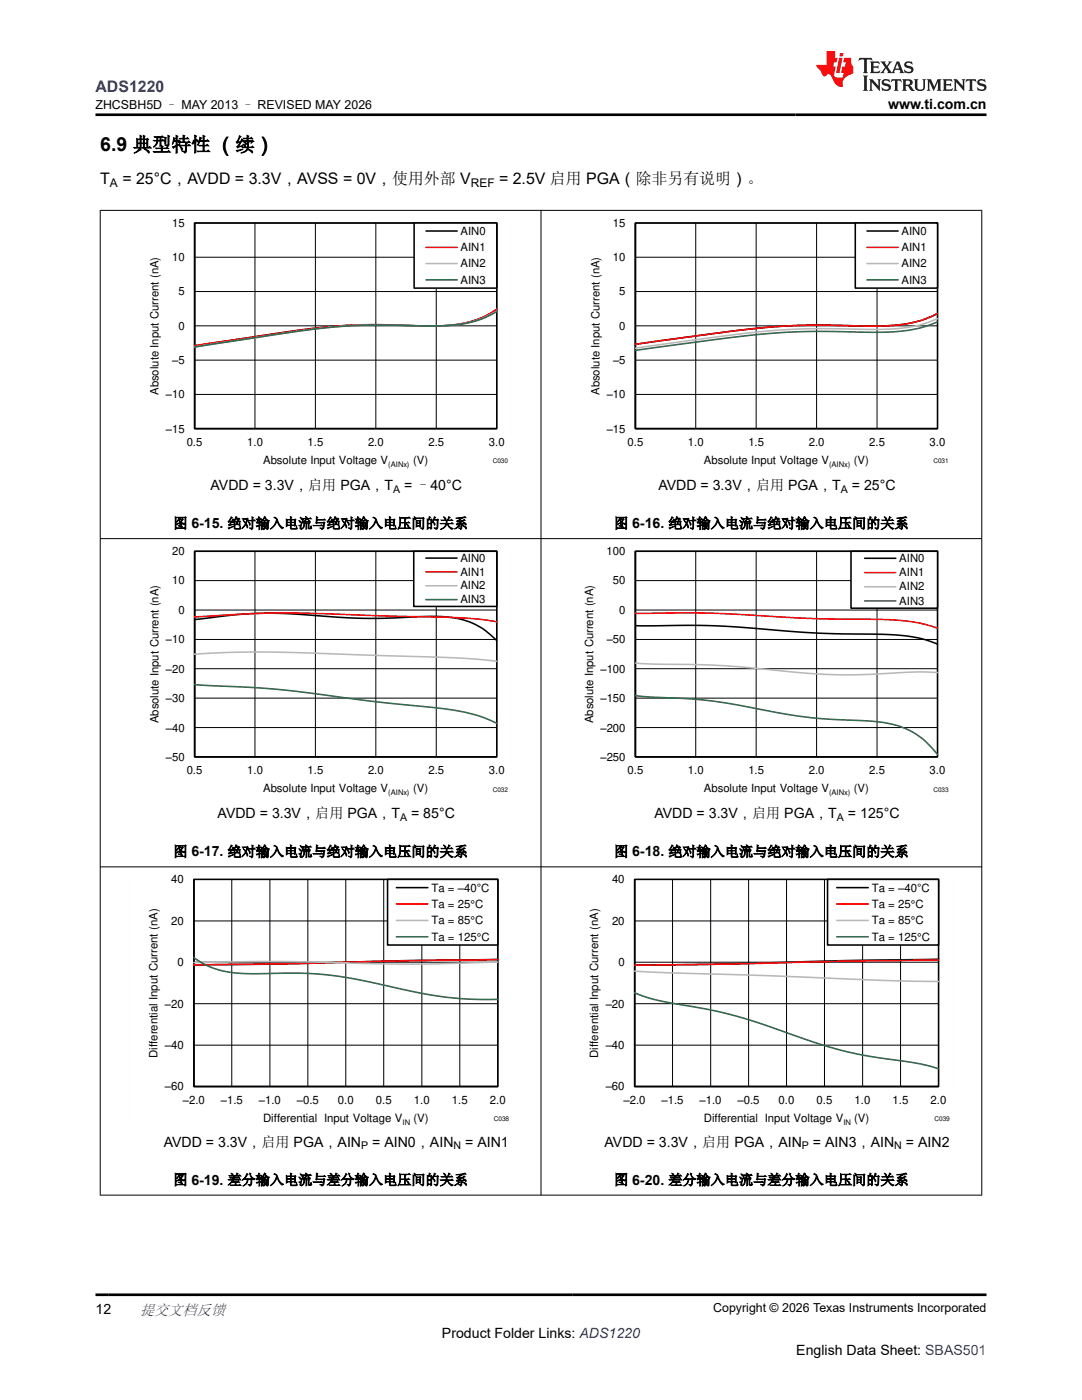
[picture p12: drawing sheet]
<svg xmlns="http://www.w3.org/2000/svg" width="216mm" height="279mm" viewBox="0 0 216 279" stroke-linecap="round" stroke-linejoin="round" font-family="sans-serif">
<defs><g id="words">
<text font-size="3.9" x="20" y="30.2">6.9 典型特性 （续）</text>
<text font-size="3.2" fill="#00f" x="19" y="18.3">ADS1220</text>
<g font-size="3.2">
<text x="20" y="36.7">T</text>
<text x="24.4" y="36.7">= 25°C，AVDD = 3.3V，AVSS = 0V，使用外部 V</text>
<text x="99.6" y="36.7">= 2.5V 启用 PGA（除非另有说明）。</text>
</g>
<text font-size="3" fill="#00f" x="27.9" y="262.4">提交文档反馈</text>
<g font-size="2.8">
<text x="177.2" y="21.7">www.ti.com.cn</text>
<text x="42" y="97.8">AVDD = 3.3V，启用 PGA，T</text>
<text x="80.6" y="97.8">= –40°C</text>
<text x="131.4" y="97.8">AVDD = 3.3V，启用 PGA，T</text>
<text x="170" y="97.8">= 25°C</text>
<text x="34.6" y="105.4">图 6-15. 绝对输入电流与绝对输入电压间的关系</text>
<text x="122.5" y="105.4">图 6-16. 绝对输入电流与绝对输入电压间的关系</text>
<text x="43.4" y="163.3">AVDD = 3.3V，启用 PGA，T</text>
<text x="82" y="163.3">= 85°C</text>
<text x="130.6" y="163.3">AVDD = 3.3V，启用 PGA，T</text>
<text x="169.2" y="163.3">= 125°C</text>
<text x="34.6" y="170.9">图 6-17. 绝对输入电流与绝对输入电压间的关系</text>
<text x="122.5" y="170.9">图 6-18. 绝对输入电流与绝对输入电压间的关系</text>
<text x="32.7" y="228.8">AVDD = 3.3V，启用 PGA，AIN</text>
<text x="74.3" y="228.8">= AIN0，AIN</text>
<text x="92.8" y="228.8">= AIN1</text>
<text x="120.6" y="228.8">AVDD = 3.3V，启用 PGA，AIN</text>
<text x="162.2" y="228.8">= AIN3，AIN</text>
<text x="180.8" y="228.8">= AIN2</text>
<text x="34.6" y="236.4">图 6-19. 差分输入电流与差分输入电压间的关系</text>
<text x="122.5" y="236.4">图 6-20. 差分输入电流与差分输入电压间的关系</text>
<text x="19" y="262.1">12</text>
<text x="88.2" y="266.9">Product Folder Links: ADS1220</text>
<text x="158.9" y="270.3">English Data Sheet: SBAS501</text>
</g>
<g font-size="2.5">
<text x="19" y="21.8">ZHCSBH5D – MAY 2013 – REVISED MAY 2026</text>
<text x="142.3" y="261.8">Copyright © 2026 Texas Instruments Incorporated</text>
</g>
<g font-size="2.4">
<text x="21.9" y="37.3">A</text>
<text x="93.9" y="37.3">REF</text>
</g>
<g font-size="2.3">
<text x="34.4" y="45.2">15</text>
<text x="91.9" y="46.9">AIN0</text>
<text x="122.3" y="45.2">15</text>
<text x="179.9" y="46.9">AIN0</text>
<text x="34.4" y="52.1">10</text>
<text x="91.9" y="50.1">AIN1</text>
<text x="91.9" y="53.3">AIN2</text>
<text x="122.3" y="52.1">10</text>
<text x="179.9" y="50.1">AIN1</text>
<text x="179.9" y="53.3">AIN2</text>
<text x="35.6" y="58.9">5</text>
<text x="91.9" y="56.6">AIN3</text>
<text x="123.6" y="58.9">5</text>
<text x="179.9" y="56.6">AIN3</text>
<text x="35.6" y="65.8">0</text>
<text x="123.6" y="65.8">0</text>
<text x="34.4" y="72.7">±5</text>
<text x="122.3" y="72.7">±5</text>
<text x="31.7" y="78.8" transform="rotate(-90 31.7 78.8)">Absolute Input Current (nA)</text>
<text x="33.1" y="79.5">±10</text>
<text x="119.6" y="78.8" transform="rotate(-90 119.6 78.8)">Absolute Input Current (nA)</text>
<text x="121.1" y="79.5">±10</text>
<text x="33.1" y="86.3">±15</text>
<text x="37.3" y="89">0.5</text>
<text x="49.3" y="89">1.0</text>
<text x="61.4" y="89">1.5</text>
<text x="73.4" y="89">2.0</text>
<text x="85.5" y="89">2.5</text>
<text x="97.5" y="89">3.0</text>
<text x="121.1" y="86.3">±15</text>
<text x="125.2" y="89">0.5</text>
<text x="137.3" y="89">1.0</text>
<text x="149.3" y="89">1.5</text>
<text x="161.4" y="89">2.0</text>
<text x="173.4" y="89">2.5</text>
<text x="185.5" y="89">3.0</text>
<text x="52.5" y="92.6">Absolute Input Voltage V</text>
<text x="82.4" y="92.6">(V)</text>
<text x="140.5" y="92.6">Absolute Input Voltage V</text>
<text x="170.4" y="92.6">(V)</text>
<text x="34.4" y="110.7">20</text>
<text x="91.9" y="112.1">AIN0</text>
<text x="121" y="110.7">100</text>
<text x="179.4" y="112.2">AIN0</text>
<text x="34.4" y="116.6">10</text>
<text x="91.9" y="114.9">AIN1</text>
<text x="91.9" y="117.6">AIN2</text>
<text x="122.3" y="116.6">50</text>
<text x="179.4" y="115">AIN1</text>
<text x="179.4" y="117.8">AIN2</text>
<text x="35.6" y="122.5">0</text>
<text x="91.9" y="120.4">AIN3</text>
<text x="123.6" y="122.5">0</text>
<text x="179.4" y="120.7">AIN3</text>
<text x="33.1" y="128.4">±10</text>
<text x="121.1" y="128.4">±50</text>
<text x="33.1" y="134.3">±20</text>
<text x="119.8" y="134.3">±100</text>
<text x="33.1" y="140.1">±30</text>
<text x="119.8" y="140.1">±150</text>
<text x="31.7" y="144.3" transform="rotate(-90 31.7 144.3)">Absolute Input Current (nA)</text>
<text x="33.1" y="146">±40</text>
<text x="118.3" y="144.3" transform="rotate(-90 118.3 144.3)">Absolute Input Current (nA)</text>
<text x="119.8" y="146">±200</text>
<text x="33.1" y="151.9">±50</text>
<text x="37.3" y="154.5">0.5</text>
<text x="49.3" y="154.5">1.0</text>
<text x="61.4" y="154.5">1.5</text>
<text x="73.4" y="154.5">2.0</text>
<text x="85.5" y="154.5">2.5</text>
<text x="97.5" y="154.5">3.0</text>
<text x="119.8" y="151.9">±250</text>
<text x="125.2" y="154.5">0.5</text>
<text x="137.3" y="154.5">1.0</text>
<text x="149.3" y="154.5">1.5</text>
<text x="161.4" y="154.5">2.0</text>
<text x="173.4" y="154.5">2.5</text>
<text x="185.5" y="154.5">3.0</text>
<text x="52.5" y="158.1">Absolute Input Voltage V</text>
<text x="82.4" y="158.1">(V)</text>
<text x="140.5" y="158.1">Absolute Input Voltage V</text>
<text x="170.4" y="158.1">(V)</text>
<text x="34.2" y="176.3">40</text>
<text x="86.1" y="178">Ta = ±40ÉC</text>
<text x="122.1" y="176.3">40</text>
<text x="173.9" y="178">Ta = ±40ÉC</text>
<text x="34.2" y="184.5">20</text>
<text x="86.1" y="181.2">Ta = 25°C</text>
<text x="86.1" y="184.4">Ta = 85°C</text>
<text x="122.1" y="184.5">20</text>
<text x="173.9" y="181.2">Ta = 25°C</text>
<text x="173.9" y="184.4">Ta = 85°C</text>
<text x="86.1" y="187.7">Ta = 125°C</text>
<text x="173.9" y="187.7">Ta = 125°C</text>
<text x="35.4" y="192.8">0</text>
<text x="123.4" y="192.8">0</text>
<text x="32.9" y="201.1">±20</text>
<text x="120.9" y="201.1">±20</text>
<text x="32.9" y="209.4">±40</text>
<text x="120.9" y="209.4">±40</text>
<text x="31.4" y="211.1" transform="rotate(-90 31.4 211.1)">Differential Input Current (nA)</text>
<text x="119.4" y="211.1" transform="rotate(-90 119.4 211.1)">Differential Input Current (nA)</text>
<text x="32.9" y="217.6">±60</text>
<text x="36.5" y="220.4">±2.0</text>
<text x="44.1" y="220.4">±1.5</text>
<text x="51.6" y="220.4">±1.0</text>
<text x="59.2" y="220.4">±0.5</text>
<text x="67.4" y="220.3">0.0</text>
<text x="75" y="220.3">0.5</text>
<text x="82.6" y="220.3">1.0</text>
<text x="90.2" y="220.3">1.5</text>
<text x="97.7" y="220.3">2.0</text>
<text x="120.9" y="217.6">±60</text>
<text x="124.4" y="220.4">±2.0</text>
<text x="132" y="220.4">±1.5</text>
<text x="139.6" y="220.4">±1.0</text>
<text x="147.2" y="220.4">±0.5</text>
<text x="155.4" y="220.3">0.0</text>
<text x="163" y="220.3">0.5</text>
<text x="170.5" y="220.3">1.0</text>
<text x="178.1" y="220.3">1.5</text>
<text x="185.7" y="220.3">2.0</text>
<text x="52.5" y="223.9">Differential Input Voltage V</text>
<text x="82.5" y="223.9">(V)</text>
<text x="140.4" y="223.9">Differential Input Voltage V</text>
<text x="170.5" y="223.9">(V)</text>
</g>
<g font-size="2.1">
<text x="78.4" y="98.4">A</text>
<text x="167.8" y="98.4">A</text>
<text x="79.8" y="163.9">A</text>
<text x="167" y="163.9">A</text>
<text x="72.1" y="229.4">P</text>
<text x="90.5" y="229.4">N</text>
<text x="160" y="229.4">P</text>
<text x="178.5" y="229.4">N</text>
</g>
<g font-size="1.5">
<text x="77.5" y="93.1">(AINx)</text>
<text x="165.4" y="93.1">(AINx)</text>
<text x="77.5" y="158.6">(AINx)</text>
<text x="165.4" y="158.6">(AINx)</text>
<text x="80.3" y="224.5">IN</text>
<text x="168.3" y="224.5">IN</text>
</g>
<g font-size="1.3">
<text x="98.3" y="92.5">C030</text>
<text x="186.3" y="92.5">C031</text>
<text x="98.3" y="158">C032</text>
<text x="186.3" y="158">C033</text>
<text x="98.5" y="223.8">C038</text>
<text x="186.5" y="223.8">C039</text>
</g>
</g></defs>
<path d="M38.8 58.2h60.3M38.8 51.3h60.3M50.9 44.5v41.1M62.9 44.5v41.1M75 44.5v41.1M87 44.5v41.1M38.8 78.7h60.3M38.8 71.9h60.3M38.8 65h60.3M38.8 85.6v-41.1h60.3v41.1" fill="none" stroke="#000" stroke-width=".2"/>
<path d="M38.8 44.5h60.3v41h-60.3zM38.8 44.5v41h60.3M99.1 61.8a22.8 22.8 0 0 1-13.5 3.3l-11.6-.3-7.7 .3-8.2 1-19.4 3" fill="none" stroke="#000" stroke-width=".31"/>
<path d="M99.1 61.7a21.2 21.2 0 0 1-13 3.4l-11.6-.3-7.7 .3-7.2 .8-20.9 3.1" fill="none" stroke="#f00" stroke-width=".31"/>
<path d="M99.1 62.1a23.8 23.8 0 0 1-13.5 3l-10.6-.2-8.2 .3-7.2 .9-20.9 3.1" fill="none" stroke="#b8b8b8" stroke-width=".31"/>
<path d="M99.1 62.2a24.7 24.7 0 0 1-13.5 2.9l-11.1-.2-7.7 .3-8.2 1-19.9 3.1" fill="none" stroke="#286b48" stroke-width=".31"/>
<path d="M82.6 44.5h16.5v13h-16.5z" fill-rule="evenodd" fill="#fff"/>
<path d="M82.6 44.5h16.5v13h-16.5zM85 46.1h6.2M126.8 44.5h60.3v41h-60.3zM126.8 44.5v41h60.3M187.1 62.6a28.5 28.5 0 0 1-14 2.5l-10.6-.2-8.2 .3-8.7 .9-18.9 2.6" fill="none" stroke="#000" stroke-width=".31"/>
<path d="M85 49.4h6.2M187.1 62.6a28 28 0 0 1-14 2.5l-11.1-.2-7.7 .3-8.7 1-18.9 2.5" fill="none" stroke="#f00" stroke-width=".31"/>
<path d="M85 52.6h6.2M187.1 63.6a31.4 31.4 0 0 1-14 2.1l-10.6-.1-8.2 .4-8.7 .9-18.9 2.6" fill="none" stroke="#b8b8b8" stroke-width=".31"/>
<path d="M85 55.9h6.2M187.1 64.2a32.1 32.1 0 0 1-14 2.1l-10.6-.2-8.2 .4-9.7 1-17.9 2.5" fill="none" stroke="#286b48" stroke-width=".31"/>
<path d="M26 43.5v49.7M37.6 43.5h64.4M102 43.5v43.1M26 93.1h5.9M96.1 93.1h5.9" fill="none" stroke="#fefefe" stroke-width=".2" stroke-dasharray=".4 .1" stroke-linecap="butt"/>
<path d="M126.8 58.2h60.3M126.8 51.3h60.3M138.8 44.5v41.1M150.9 44.5v41.1M162.9 44.5v41.1M175 44.5v41.1M126.8 78.7h60.3M126.8 71.9h60.3M126.8 65h60.3M126.8 85.6v-41.1h60.3v41.1" fill="none" stroke="#000" stroke-width=".2"/>
<path d="M170.7 44.5h16.4v13h-16.4z" fill-rule="evenodd" fill="#fff"/>
<path d="M170.7 44.5h16.4v13h-16.4zM173 46.1h6.2M38.8 110h60.3v41.1h-60.3zM38.8 110v41.1h60.3M38.7 123.7l8.3-1 5.8-.3 5.3 .1 14 .9h4.3l5.8-.3a28.3 28.3 0 0 1 11.6 1.1 14.6 14.6 0 0 1 5.3 3.6" fill="none" stroke="#000" stroke-width=".31"/>
<path d="M173 49.4h6.2M38.7 123.1l12.2-.7h9.1l31.4 .9 4.3 .3 3.4 .5" fill="none" stroke="#f00" stroke-width=".31"/>
<path d="M173 52.6h6.2M38.7 130.6l8.8-.4h9.7l32.7 1.1 5.4 .3 3.8 .4" fill="none" stroke="#b8b8b8" stroke-width=".31"/>
<path d="M173 55.9h6.2M38.7 136.6l17 1 19.3 2.4 12.1 1.3a34.8 34.8 0 0 1 12 3" fill="none" stroke="#286b48" stroke-width=".31"/>
<path d="M113.9 43.5v49.7M125.6 43.5h64.3M189.9 43.5v43.1M113.9 93.1h5.9M184 93.1h5.9" fill="none" stroke="#fefefe" stroke-width=".2" stroke-dasharray=".4 .1" stroke-linecap="butt"/>
<path d="M38.8 115.9h60.3M50.9 110v41.1M62.9 110v41.1M75 110v41.1M87 110v41.1M38.8 139.3h60.3M38.8 133.5h60.3M38.8 127.6h60.3M38.8 121.7h60.3M38.8 145.2h60.3M38.8 151.1v-41.1h60.3v41.1" fill="none" stroke="#000" stroke-width=".2"/>
<path d="M82.6 110h16.5v11h-16.5z" fill-rule="evenodd" fill="#fff"/>
<path d="M82.6 110h16.5v11h-16.5zM85 111.4h6.2M126.8 110h60.3v41.1h-60.3zM126.8 110v41.1h60.3M126.7 124.9h15.5l20.3 1.4 12.5 .3a31.7 31.7 0 0 1 12.1 1.9" fill="none" stroke="#000" stroke-width=".31"/>
<path d="M85 114.1h6.2M126.7 122.4h14.5l20.3 1 14 .2a35 35 0 0 1 11.6 1.8" fill="none" stroke="#f00" stroke-width=".31"/>
<path d="M85 116.9h6.2M126.7 132.3l17.4 .5 16.4 1.5 5.8 .3h5.8l10.6-.5 4.4 .1" fill="none" stroke="#b8b8b8" stroke-width=".31"/>
<path d="M85 119.7h6.2M126.7 138.8l14.5 1 4.9 .7 13.5 2.4 4.8 .6 5.3 .2a29.3 29.3 0 0 1 11.6 2l.9 .5a16.7 16.7 0 0 1 4.9 4.3" fill="none" stroke="#286b48" stroke-width=".31"/>
<path d="M26 109v49.7M37.6 109h64.4M102 109v43.1M26 158.6h5.9M96.1 158.6h5.9" fill="none" stroke="#fefefe" stroke-width=".2" stroke-dasharray=".4 .1" stroke-linecap="butt"/>
<path d="M126.8 115.9h60.3M138.8 110v41.1M150.9 110v41.1M162.9 110v41.1M175 110v41.1M126.8 139.3h60.3M126.8 133.5h60.3M126.8 127.6h60.3M126.8 121.7h60.3M126.8 145.2h60.3M126.8 151.1v-41.1h60.3v41.1" fill="none" stroke="#000" stroke-width=".2"/>
<path d="M169.8 110h17.3v11.4h-17.3z" fill-rule="evenodd" fill="#fff"/>
<path d="M169.8 110h17.3v11.4h-17.3zM172.5 111.4h6.3M38.7 175.5h60.6v41.3h-60.6zM38.7 175.5v41.3h60.6M99.3 191.5l-17.8 .2-23.1 .6-19.7 .3" fill="none" stroke="#000" stroke-width=".31"/>
<path d="M172.5 114.3h6.3M99.3 191.5l-60.6 1.1" fill="none" stroke="#f00" stroke-width=".31"/>
<path d="M172.5 117.1h6.3M99.3 192l-17.4 .4-26.2-.5-17 .2" fill="none" stroke="#b8b8b8" stroke-width=".31"/>
<path d="M172.5 119.9h6.3M38.7 191.1a18.3 18.3 0 0 0 11.7 3.2l9.1-.1 5.7 .3 6.1 1 11.3 2.4 5 .9 5.7 .6h6" fill="none" stroke="#286b48" stroke-width=".31"/>
<path d="M113.9 109v49.7M125.6 109h64.3M189.9 109v43.1M113.9 158.6h5.9M184 158.6h5.9" fill="none" stroke="#fefefe" stroke-width=".2" stroke-dasharray=".4 .1" stroke-linecap="butt"/>
<path d="M38.7 175.5h60.6v41.3M46.2 175.5v41.3M53.9 175.5v41.3M61.4 175.5v41.3M69 175.5v41.3M76.6 175.5v41.3M84.2 175.5v41.3M91.7 175.5v41.3M38.7 192h60.6M38.7 183.8h60.6M38.7 208.6h60.6M38.7 200.3h60.6" fill="none" stroke="#000" stroke-width=".2"/>
<path d="M77.3 175.5h22v13.1h-22z" fill-rule="evenodd" fill="#fff"/>
<path d="M77.3 175.5h22v13.1h-22zM79.1 177.1h6.3M126.6 175.5h60.7v41.3h-60.7zM126.6 175.5v41.3h60.7M187.3 191.4l-18.2 .3-22.8 .6-19.7 .3" fill="none" stroke="#000" stroke-width=".31"/>
<path d="M79.1 180.4h6.3M187.3 191.6l-60.7 1" fill="none" stroke="#f00" stroke-width=".31"/>
<path d="M79.1 183.7h6.3M126.6 193.8l49.3 1.9 11.4 .2" fill="none" stroke="#b8b8b8" stroke-width=".31"/>
<path d="M79.1 187h6.3M126.6 198.1a54.4 54.4 0 0 0 12.5 3l5 1 4.5 1.2 13.7 4.6 5.3 1.6 5.3 1.2 8.3 1.2a32.1 32.1 0 0 1 6.1 1.4" fill="none" stroke="#286b48" stroke-width=".31"/>
<path d="M25.7 174.5v50M37.5 174.5h64.7M102.2 174.5v43.4M25.7 224.4h6M96.3 224.4h5.9" fill="none" stroke="#fefefe" stroke-width=".2" stroke-dasharray=".4 .1" stroke-linecap="butt"/>
<path d="M126.6 175.5h60.7v41.3M134.2 175.5v41.3M141.8 175.5v41.3M149.4 175.5v41.3M156.9 175.5v41.3M164.5 175.5v41.3M172.1 175.5v41.3M179.7 175.5v41.3M126.6 192h60.7M126.6 183.8h60.7M126.6 208.6h60.7M126.6 200.3h60.7" fill="none" stroke="#000" stroke-width=".2"/>
<path d="M165.1 175.5h22.2v13.1h-22.2z" fill-rule="evenodd" fill="#fff"/>
<path d="M165.1 175.5h22.2v13.1h-22.2zM167 177.1h6.2" fill="none" stroke="#000" stroke-width=".31"/>
<path d="M167 180.4h6.2" fill="none" stroke="#f00" stroke-width=".31"/>
<path d="M167 183.7h6.2" fill="none" stroke="#b8b8b8" stroke-width=".31"/>
<path d="M167 187h6.2" fill="none" stroke="#286b48" stroke-width=".31"/>
<path d="M113.7 174.5v50M125.4 174.5h64.8M190.2 174.5v43.4M113.7 224.4h5.9M184.2 224.4h6" fill="none" stroke="#fefefe" stroke-width=".2" stroke-dasharray=".4 .1" stroke-linecap="butt"/>
<path d="M19.9 42h176.1M20 41.9v196.7M107.9 41.9v196.7M195.9 41.9v196.7M19.9 107.5h176.1M19.9 173h176.1M19.9 238.5h176.1" fill="none" stroke="#000" stroke-width=".2"/>
<path d="M171.5 11.6l-.2 .5 .5-.2h.6v.1v2.2l-.2 .4h1l-.2-.4v-2.2v-.1h.5l.6 .2-.2-.5zM173.6 12.3l.2 .4v1.5l-.2 .4h1.9l.1-.6a1.08 1.08 0 0 1-1.3 .2v-.7h.6l.4 .2v-.7l-.4 .2h-.6v-.5l.2-.2a1 1 0 0 1 1 .3l-.1-.5zM175.7 12.3l.9 1.1-1 1.2h.9l-.2-.2 .5-.8 .4 .8-.2 .2h1.6l-.2-.2 .2-.5h.9l.1 .5-.1 .2h.9l-.2-.3-.8-2h-.5l-.9 2.2-.9-1.1 .9-1.1h-.8l.2 .2-.4 .6-.4-.6 .2-.2zM179 12.7l.4 1h-.7zM180.7 12.4a.65 .65 0 0 0-.2 .7 .65 .65 0 0 0 .6 .5l.6 .1 .1 .3a.79 .79 0 0 1-.7 .4 .79 .79 0 0 1-.7-.5l.1 .7 .2-.1a.93 .93 0 0 0 1.1 .1 .93 .93 0 0 0 .4-1 1.46 1.46 0 0 0-1.2-.6l-.1-.3a1.09 1.09 0 0 1 1.2 .2l-.2-.6-.1 .1-.5-.2zM172.2 15.1l.2 .4v2.2l-.2 .4h1l-.2-.4v-2.2l.2-.4zM173.4 15.8l.2 .4v1.5l-.2 .4h.8l-.3-.4 .1-1.3 1.6 1.8v-2l.2-.4h-.7l.1 .2 .1 1.1-1.2-1.3zM176.2 15.9a.65 .65 0 0 0-.2 .8 .65 .65 0 0 0 .6 .4l.6 .2 .1 .2a.79 .79 0 0 1-.7 .4 .79 .79 0 0 1-.7-.5l.1 .7 .2-.1a.93 .93 0 0 0 1.1 .1 .93 .93 0 0 0 .4-.9 1.46 1.46 0 0 0-1.2-.6l-.1-.4a1.09 1.09 0 0 1 1.2 .2l-.1-.6-.2 .1-.5-.1zM177.9 15.8l-.1 .6a.63 .63 0 0 1 .8-.3v1.6l-.3 .4h1l-.2-.4v-1.6a.66 .66 0 0 1 .8 .3l-.1-.6zM180 15.8l.2 .4v1.5l-.2 .4h1l-.2-.2-.1-.7h.5l.1 .2a.79 .79 0 0 0 1.2 .6l-1-.9a.61 .61 0 0 0 .6-.6 .61 .61 0 0 0-.5-.7zM180.8 16.1h.1a.47 .47 0 0 1 .5 .1 .47 .47 0 0 1 .1 .5l-.1 .1-.7 .1zM182.3 15.8l.2 .2a2.27 2.27 0 0 0 .4 2 1.04 1.04 0 0 0 1.7-.7v-1.3l.2-.2h-.8l.2 .4v1.1a.6 .6 0 0 1-.6 .6 .6 .6 0 0 1-.6-.6v-1.1l.3-.4zM184.9 15.8l.2 .4v1.5l-.2 .4h.8l-.3-.4v-1.4l.9 1.9 .9-1.9v1.4l-.3 .4h1l-.2-.4v-1.5l.2-.4h-.8l-.7 1.5-.6-1.5zM188.1 15.8l.2 .4v1.5l-.2 .4h1.9l.1-.6a1.09 1.09 0 0 1-1.3 .2v-.7h.6l.4 .2v-.6l-.4 .2h-.6v-.6l.2-.1a1.01 1.01 0 0 1 1 .3l-.1-.6zM190.2 15.8l.3 .4v1.5l-.3 .4h.8l-.2-.4v-1.3l1.6 1.8v-2l.2-.4h-.7l.2 .2v1.1l-1.2-1.3zM192.8 15.8l-.1 .6a.63 .63 0 0 1 .8-.3v1.6l-.3 .4h1l-.2-.4v-1.6a.66 .66 0 0 1 .8 .3l-.1-.6zM195.2 15.9a.65 .65 0 0 0-.2 .8 .65 .65 0 0 0 .6 .4l.6 .2 .2 .2a.79 .79 0 0 1-.7 .4 .79 .79 0 0 1-.7-.5l.1 .7 .2-.1a.93 .93 0 0 0 1 .1 .93 .93 0 0 0 .5-.9 1.46 1.46 0 0 0-1.3-.6v-.4a1.09 1.09 0 0 1 1.2 .2l-.2-.6-.2 .1-.5-.1z" fill="#231f20"/>
<path d="M164.9 10.2v2.8h-2l.1 .3 .8 1a.95 .95 0 0 0 1 .9 .59 .59 0 0 1 .5-.4 .59 .59 0 0 1 .5 .4l.4 .7a1.59 1.59 0 0 0 2.1 1.4 1.61 1.61 0 0 1 1-2.3l1-.3-.1-1.5a1.59 1.59 0 0 1-.3-1.7h-1.5l-.2 .9h.6l-.2 .9h-.5l-.2 1v.2l.4 .1-.1 .9h-.7a.73 .73 0 0 1-1-.7l.3-1.5h-.5l.1-.9h.5l.2-.9h-.5v-1.3zM167.4 11.5l-.6 3.1h.7l.6-3.1zM167.6 10.6l-.1 .6h.7l.1-.6z" fill="#ed1c24"/>
<path d="M19 22.9h177.8M19 258.4h177.8" fill="none" stroke="#000" stroke-width=".53"/>
<use href="#words"/>
</svg>
